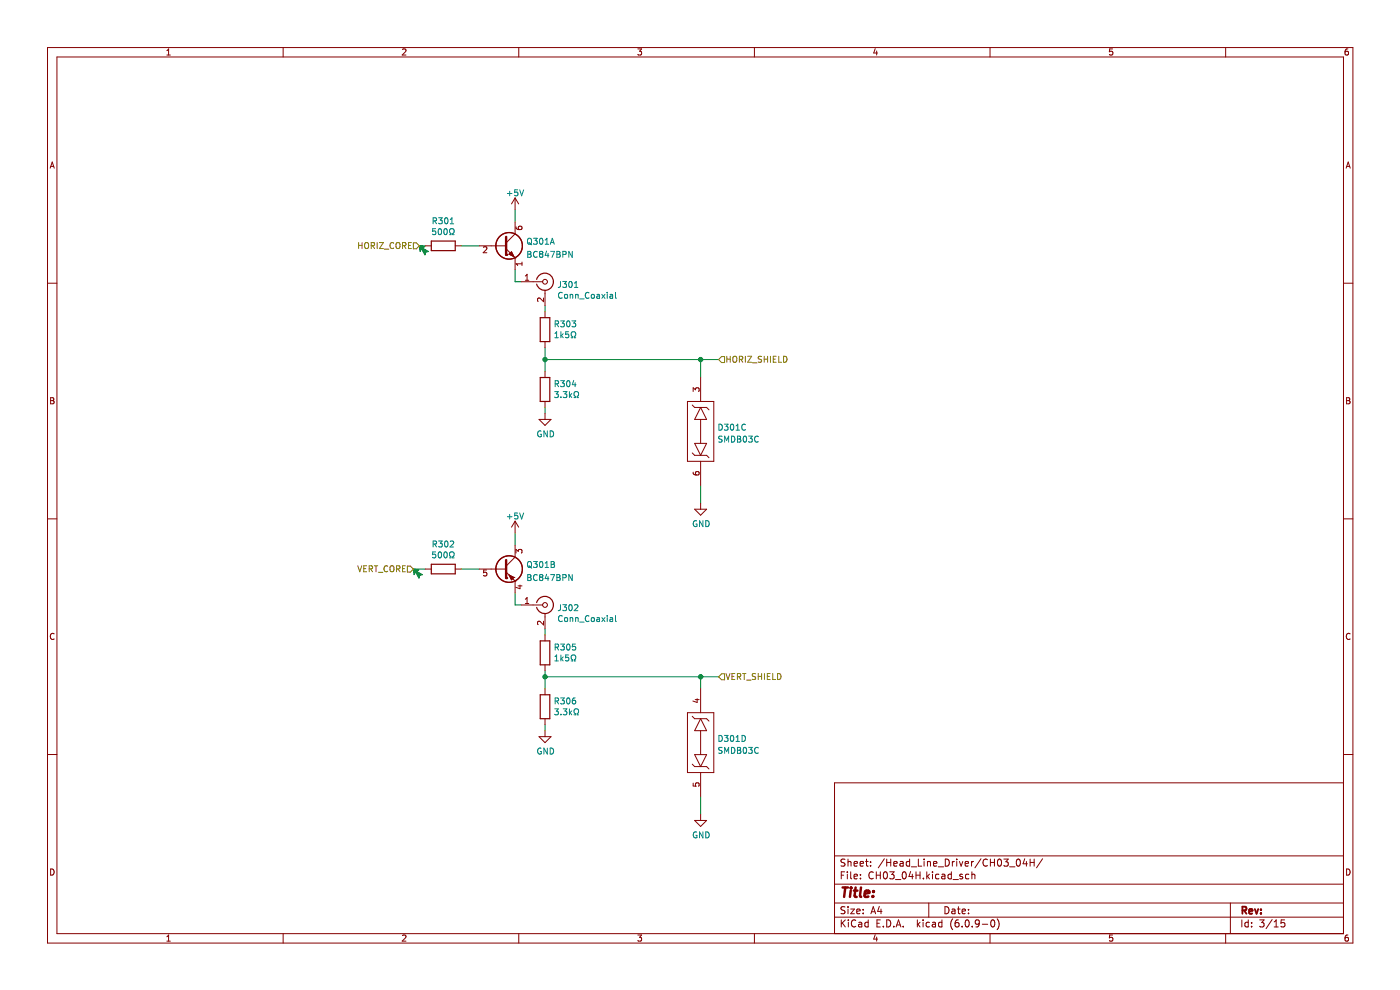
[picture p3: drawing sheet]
<svg xmlns="http://www.w3.org/2000/svg" width="297mm" height="210mm" viewBox="0 0 297 210" stroke-linecap="round" stroke-linejoin="round" font-family="sans-serif">
<path d="M.1 .1h296.9v209.9h-296.9z" fill-rule="evenodd" fill="#fff" stroke="#fff" stroke-width=".21"/>
<g fill="none" stroke="#840000" stroke-width=".21">
<path d="M10.1 10.1h276.9v189.9h-276.9zM12.1 12.1h272.9v185.9h-272.9zM35.4 11.7h.7M35.4 10.7l.4-.3v1.3M60.1 10.1v2M85.4 10.5l.5-.1 .2 .3-.8 1h.8M110.1 10.1v2M135.3 10.4h.8l-.4 .5 .4 .1v.6l-.2 .1-.6-.1M160 10.1v2M185.7 10.3l-.3 .9h.8M186 10.8v.9M210 10.1v2"/>
<path d="M236 10.4h-.6l-.1 .6 .7-.1v.7l-.2 .1-.5-.1M260 10.1v2M286 10.4h-.4l-.2 .3-.1 .7 .3 .3 .4-.1v-.7h-.4l-.3 .2M10.6 35.7l.5-1.3 .4 1.3M10.8 35.3h.6M285.6 35.7l.4-1.3 .4 1.3M285.7 35.3h.6M104.2 52.1h3.2M107.4 52.8l1.9 1.9M109.3 54.7h.1M109.3 49.6l-1.9 1.9M110.5 59.8h4.6"/>
<path d="M111.4 58.5l.4-.3v1.3M111.4 59.5h.8M10.1 60.1h2M115.3 63.2v.8l-.9-.8-.4 .3 .2 .4M115.6 61.5v3.3M115.6 66.1v1.3M115.6 72.5v1.2M115.6 78.8v1.3M285 60.1h2M10.7 84.4h.5l.2 .2-.2 .4 .2 .1 .1 .3-.3 .3h-.5zM10.7 85h.5M114.4 89h2.5l-1.3 1.2z"/>
<path d="M115.6 85.2v1.2M115.6 87.7v1.3M145.8 85.2h5.6v12.7h-5.6zM146.9 96.1l.5 .5h2.5l.5 .5M146.9 85.9l.5 .5h2.5l.5 .5M147 83v-.7l.5 .4 .2-.4h.5l.1 .2-.1 .5M147.4 94h2.5l-1.3 2.6zM148.6 80.1v5.1M148.6 89v5M148.6 97.9v5M148.6 86.4l1.3 2.6h-2.5zM285.7 84.4h.4l.3 .2-.3 .4 .3 .1v.3l-.2 .3h-.5z"/>
<path d="M285.7 85h.4M10.1 110.1h2M147 100.2l.1 .3 .3 .2 .7 .1 .2-.3-.1-.4-.6 .1-.1 .3 .3 .3M147.4 108h2.5l-1.3 1.3zM148.6 106.7v1.3M285 110.1h2M11.5 134.5a.58 .58 0 0 0-.8 .5 .58 .58 0 0 0 .8 .5M110.5 128.3h4.6M111.4 128h.8M111.4 127.1l.4-.4v1.3M115.3 131.8v.8l-.9-.8-.4 .2 .2 .5M115.6 130.1v3.3"/>
<path d="M115.6 134.7v1.2M286.4 134.5a.58 .58 0 0 0-.8 .5 .58 .58 0 0 0 .8 .5M114.4 156.3h2.5l-1.3 1.2zM115.6 141v1.3M115.6 146.1v1.3M115.6 152.5v1.2M115.6 155v1.3M145.8 151.2h5.6v12.7h-5.6zM146.9 151.9l.5 .6h2.5l.5 .5M147.5 148.4h.8M147.9 148.2v.8l-.9-.3M148.6 146.1v5.1"/>
<path d="M148.6 155v5.1M148.6 152.5l1.3 2.5h-2.5zM10.1 160.1h2M146.9 162.1l.5 .5h2.5l.5 .5M147 166.1v.6l.7 .1-.1-.6 .6-.1 .1 .2-.1 .5M147.4 160.1h2.5l-1.3 2.5zM147.4 174h2.5l-1.3 1.3zM148.6 163.9v5.1M148.6 172.8v1.2M285 166.1h-108v31.9M285 160.1h2M10.7 184.3a.66 .66 0 0 1 .8 .7 .66 .66 0 0 1-.8 .6z"/>
<path d="M35.4 198.7l.4-.4v1.3M35.4 199.6h.7M60.1 198v2M85.4 198.5l.5-.2 .2 .4-.8 .9h.8M110.1 198v2M135.3 198.3h.8l-.4 .5 .4 .2v.5l-.2 .1-.6-.1M160 198v2M177 194.5h108M177 191.5h108M177 187.6h108M177 181.6h108M178.5 185.6h.5"/>
<path d="M178.5 195.1v1.5M178.7 195.8l.6 .8M179.2 184.9h-.7v1.5M179.3 192.4l-.6-.1-.2 .2v.4l.6 .3 .2 .3-.3 .3h-.6M179.3 182.3l-.6-.1-.2 .2v.4l.6 .3 .2 .3-.3 .3h-.6M179.3 195.1l-.8 .9M179.8 184.9v.2M179.8 185.4v1M179.9 182.2v1.5M179.9 192.3v.2M179.9 192.8v1M179.9 182.9l.2-.2 .4 .1v.9"/>
<path d="M180 195.1v.2M180 195.6v1M180.5 192.8h.8l-.8 1h.8M180.5 184.9v1.3l.2 .2M181.2 185.9l.7-.1-.1-.3-.4-.1-.2 .2 .1 .8h.5M181.2 183.2l.7-.1-.1-.3-.4-.1-.2 .2 .1 .8h.5M181.5 195.3a.71 .71 0 0 0-.9 .5 .71 .71 0 0 0 .7 .8l.2-.1M181.8 193.3l.7-.1-.1-.3-.4-.1-.2 .2v.8h.6M182.2 195.7h.6v.9M182.5 183.2l.7-.1-.1-.3-.4-.1-.2 .2v.8h.6M182.5 186.3v.1M182.5 185.5v.1"/>
<path d="M182.8 196l-.5 .1-.2 .2 .2 .3h.5M183.1 193.7v.1M183.1 192.9v.1M183.6 182.7h.6M183.8 182.2v1.3l.4 .2M184.2 195.7l-.4-.1-.3 .3 .1 .7h.6M184.2 195.1v1.5M184.7 183.6v.1M184.7 182.8v.1M184.8 193.8l.5-1.5 .5 1.5M184.9 193.4h.7M185.3 185.1a.71 .71 0 0 0-1 .5 .71 .71 0 0 0 .7 .8l.3-.1"/>
<path d="M185.7 198.3l-.3 .9h.8M185.9 185.6h.9M185.9 184.9v1.5M186 198.8v.8M186 195.8h.5M186.5 192.3l-.3 1h.9M186.8 195.1h-.8v1.5h.8M186.8 184.9v1.5M186.9 192.8v1M187.4 196.5v.1M187.5 185.1l.3-.2a.8 .8 0 0 1 .5 .8 .8 .8 0 0 1-.5 .7l-.4-.5zM187.6 182.2l-1.3 1.9"/>
<path d="M188.1 195.1a.76 .76 0 0 1 .9 .8 .76 .76 0 0 1-.9 .7zM188.1 182.2v1.5M188.1 182.9h.9M188.8 184.9h.9l-.5 .6 .4 .1v.7l-.2 .1-.6-.1M189 182.2v1.5M189.6 196.5v.1M189.6 183.2l.7-.1v-.3l-.5-.1-.2 .2 .1 .8h.6M190 186.6h1.1M190.1 196.6l.5-1.5 .5 1.5M190.3 196.2h.7M191 182.8h.5l.1 .9M191.5 185.1l.3-.2a.8 .8 0 0 1 .5 .8 .8 .8 0 0 1-.5 .7l-.4-.5z"/>
<path d="M191.6 196.5v.1M191.6 183.1l-.5 .1-.2 .2 .2 .3h.5M193 182.8l-.5-.1-.2 .3 .1 .7h.6M193 182.2v1.5M193.2 184.9l-.4 1h1M193.3 183.9h1.2M193.5 185.4v1M194.3 185.6h.9M194.3 184.9v1.5M194.6 195.1v1.5M194.8 196.1l.4 .5M194.8 182.2v1.5h.7"/>
<path d="M195.2 195.6l-.6 .6M195.2 184.9v1.5M195.8 195.1v.2M195.8 195.6v1M195.9 186.3v.1M196 182.2v.2M196 182.7v1M196.6 184.9v1.5M196.8 185.9l.4 .5M196.8 182.9l.2-.2 .3 .1 .1 .9M196.8 182.7v1M197 191.5v3"/>
<path d="M197.2 195.7l-.4-.1-.3 .3 .1 .7h.6M197.2 185.4l-.6 .6M197.8 195.7h.6l.1 .9M197.8 184.9v.2M197.8 185.4v1M198 183.2l.8-.1-.1-.3-.4-.1-.3 .2 .1 .8h.6M198.5 196l-.5 .1-.2 .2 .2 .3h.5M199 183.9h1.2M199.2 185.5l-.4-.1-.3 .3 .1 .7h.6M199.8 185.5h.6l.1 .9M199.8 195.7l-.4-.1-.3 .3 .2 .7h.5M199.8 195.1v1.5"/>
<path d="M200.5 192.3a.76 .76 0 0 1 .8 .8 .76 .76 0 0 1-.8 .7zM200.5 185.8l-.5 .1-.2 .2 .2 .3h.5M200.5 182.2a.76 .76 0 0 1 .9 .8 .76 .76 0 0 1-.9 .7zM201.8 185.5l-.4-.1-.3 .3 .2 .7h.5M201.8 184.9v1.5M202 192.9h.5l.1 .9M202 182.7v1M202.1 194.9a1.72 1.72 0 0 0 0 2.3M202.2 186.6h1.1M202.5 182.7l-.5 .3M202.6 193.2l-.5 .1-.2 .2 .2 .3h.5M203 182.2v.2"/>
<path d="M203 182.7v1M203.1 192.8h.6M203.3 192.3v1.3l.4 .2M203.3 195.1l-.4 .1a1.01 1.01 0 0 0 0 1.4l.5-.1 .1-.5-.3-.3-.4 .1-.2 .2M203.5 182.7l.4 1 .4-1M204.1 193.3l.7-.1-.1-.3-.4-.1-.2 .2 .1 .8h.5M204.1 196.5v.1M204.2 185.5l-.4-.1-.2 .2 .1 .3 .5 .1v.4h-.6M204.7 183.2l.8-.1-.1-.3-.4-.1-.3 .2 .1 .8h.6M204.9 195.3l.2-.2a.8 .8 0 0 1 .5 .8 .8 .8 0 0 1-.5 .7l-.4-.5zM205.5 193.7v.1M205.5 192.9v.1"/>
<path d="M205.5 185.5l-.4-.1-.3 .3 .2 .7h.5M206.1 182.7v1M206.2 185.6l.2-.2 .3 .1 .1 .9M206.2 184.9v1.5M206.2 196.5v.1M206.5 182.7l-.4 .3M207.7 195.8l-.2 .3-.5-.1-.1-.2v-.4l.3-.3h.3l.2 .3a1 1 0 0 1-.4 1.2h-.3M208.1 182.2l-1.3 1.9M208.4 196.1h1.1M209.5 182.4a.71 .71 0 0 0-1 .5 .71 .71 0 0 0 .7 .8l.3-.1M210 198v2M210.1 182.9h.9"/>
<path d="M210.1 182.2v1.5M210.3 195.3l.2-.2a.8 .8 0 0 1 .6 .8 .8 .8 0 0 1-.6 .7l-.3-.5zM211 182.2v1.5M211.5 194.9a1.72 1.72 0 0 1 0 2.3M211.7 182.4l.3-.2a.8 .8 0 0 1 .5 .8 .8 .8 0 0 1-.5 .7l-.4-.5zM213 182.2h.9l-.5 .6 .4 .1v.7l-.2 .1-.6-.1M214.2 183.9h1.1M215.7 182.4l.3-.2a.8 .8 0 0 1 .5 .8 .8 .8 0 0 1-.5 .7l-.4-.5zM217.4 182.2l-.4 1h1M217.7 182.7v1M218.5 182.9h.9M218.5 182.2v1.5"/>
<path d="M219.4 182.2v1.5M221.2 182.2l-1.3 1.9M236 198.3h-.6l-.1 .7 .7-.1v.6l-.2 .1-.5-.1M260 198v2M261 191.5v6.5M263.4 195.1v1.5M264.8 195.7l-.4-.1-.3 .3 .1 .7h.6M264.8 195.1v1.5M265.5 196.5v.1M265.5 195.7v.1M267.2 195.1h1l-.5 .6 .4 .1v.7l-.2 .1-.7-.1M269.9 195.1l-1.3 1.9"/>
<path d="M270.3 196.6h.9M270.3 195.6l.4-.5v1.5M272.5 195.1h-.7l-.1 .7 .2-.1 .5 .1 .2 .2-.1 .5-.2 .1-.6-.1M285.7 184.3a.66 .66 0 0 1 .7 .7 .66 .66 0 0 1-.7 .6zM286 198.3l-.4 .1-.2 .2-.1 .8 .3 .2 .4-.1v-.6l-.4-.1-.3 .3"/>
<circle cx="115.6" cy="59.8" r=".51"/>
<circle cx="115.6" cy="128.3" r=".51"/>
</g>
<path d="M263.6 193.1l.7-.1 .1-.2v-.3l-.8-.2v1.5M263.9 193.1l.5 .7M265 193.3l.7-.1-.1-.3-.4-.1-.2 .2 .1 .8h.5M266.2 192.8l.4 1 .3-1M267.5 193.7v.1M267.5 192.9v.1" fill="none" stroke="#840000" stroke-width=".39"/>
<path d="M178.7 188.3h1.2M179.3 188.3l-.2 2M180.5 188.9l-.2 1.4M180.6 188.3l-.1 .1M181.1 188.9h.8M181.5 188.3l-.2 1.7 .1 .2 .3 .1M182.7 188.3l-.3 1.7 .3 .3M183.4 189.6l1-.2v-.4l-.6-.1-.3 .3v1h.7M185.2 190.1v.2M185.3 189v.2" fill="none" stroke="#840000" stroke-width=".52"/>
<g fill="#008400" stroke="#008400" stroke-width=".21">
<path d="M89 52.1l1.2 .2-.6 .3 1.3 .7-.6 .2-.1 .6-.8-1.4-.3 .6z" fill-rule="evenodd"/>
<path d="M87.7 120.7l1.2 .2-.6 .3 1.3 .7-.6 .2-.1 .6-.8-1.4-.3 .6z" fill-rule="evenodd"/>
</g>
<g fill="none" stroke="#008400" stroke-width=".21">
<path d="M89 52.1h1.2M97.8 52.1h3.9M109.3 44.5v2.6M109.3 57.2v2.6h1.2M115.6 64.8v1.3M115.6 73.7v5.1M115.6 76.3h36.8M148.6 76.3v3.8M115.6 86.4v1.3M109.3 113.1v2.5M148.6 102.9v3.8M87.7 120.7h2.5"/>
<path d="M97.8 120.7h3.9M109.3 125.8v2.5h1.2M115.6 133.4v1.3M115.6 142.3v3.8M115.6 153.7v1.3M115.6 143.6h36.8M148.6 143.6v2.5M148.6 169v3.8"/>
</g>
<g fill="none" stroke="#848400" stroke-width=".21">
<path d="M76.1 51.5v1.2M76.1 52.1h.7M76.8 51.5v1.2M77.4 51.6l.3-.1a.43 .43 0 0 1 .5 .4v.4a.42 .42 0 0 1-.4 .4 .42 .42 0 0 1-.4-.4zM78.7 52.1h.6l.1-.5-.7-.1v1.2M79 52.1l.5 .6M80 51.5v1.2M80.5 51.5h.8l-.8 1.2h.8M81.5 52.8h1M83.5 51.6a.56 .56 0 0 0-.8 .5 .56 .56 0 0 0 .8 .5M84.1 51.6l.2-.1a.43 .43 0 0 1 .5 .4v.4a.42 .42 0 0 1-.4 .4 .42 .42 0 0 1-.4-.4zM85.4 52.1h.6l.1-.5-.7-.1v1.2"/>
<path d="M85.7 52.1l.4 .6M86.7 52.1h.4M87.3 51.5h-.6v1.2h.6M87.7 51.5h.6l.7 .6-.7 .7h-.6zM152.4 76.3l.7-.7h.6v1.3h-.6zM154.2 75.6v1.2M154.2 76.2h.7M154.9 75.6v1.2M155.5 75.8l.3-.2a.43 .43 0 0 1 .5 .4v.4a.42 .42 0 0 1-.4 .5 .42 .42 0 0 1-.4-.5zM156.9 76.2h.6v-.5l-.6-.1v1.2M157.2 76.2l.4 .6M158.1 75.6v1.2"/>
<path d="M158.6 75.6h.9l-.9 1.2h.9M159.6 77h1M161.6 75.6h-.5l-.3 .2 .2 .3 .5 .3v.3l-.7 .1M162.1 76.2h.7M162.1 75.6v1.2M162.8 75.6v1.2M163.4 75.6v1.2M164.1 76.2h.4M164.7 75.6h-.6v1.2h.6M165.2 75.6v1.2h.6M166.2 75.6a.64 .64 0 0 1 .8 .6 .64 .64 0 0 1-.8 .6zM75.9 120l.4 1.3 .4-1.3"/>
<path d="M77.2 120.6h.4M77.8 120h-.6v1.3h.6M78.3 120.7l.6-.1 .1-.5-.7-.1v1.3M78.6 120.7l.4 .6M79.4 120h.7M79.8 120v1.3M80.3 121.4h.9M82.2 120.1a.56 .56 0 0 0-.7 .5 .56 .56 0 0 0 .7 .6M82.8 120.2l.2-.2a.43 .43 0 0 1 .6 .4v.5a.42 .42 0 0 1-.4 .4 .42 .42 0 0 1-.5-.4zM84.1 120.7l.6-.1 .1-.5-.7-.1v1.3M84.4 120.7l.4 .6M85.4 120.6h.4"/>
<path d="M86 120h-.6v1.3h.6M86.4 120.1h.7l.6 .6-.6 .6h-.7zM153.1 142.9h.6v1.3h-.6l-.7-.6zM154 142.9l.4 1.2 .5-1.2M155.3 143.5h.4M155.9 142.9h-.6v1.2h.6M156.4 143.5h.6l.1-.5-.7-.1v1.2M156.7 143.5l.5 .6M157.5 142.9h.7M157.9 142.9v1.2M158.4 144.3h.9M160.3 142.9h-.5l-.2 .2 .1 .3 .5 .3v.3l-.6 .1"/>
<path d="M160.8 143.5h.8M160.8 142.9v1.2M161.6 142.9v1.2M162.2 142.9v1.2M162.8 143.5h.4M163.4 142.9h-.6v1.2h.6M163.9 142.9v1.2h.6M165 142.9a.64 .64 0 0 1 .7 .6 .64 .64 0 0 1-.7 .6z"/>
</g>
<g fill="none" stroke="#840000" stroke-width=".25">
<path d="M113.8 59.3a1.81 1.81 0 0 1 2.8-1 1.81 1.81 0 0 1 0 2.9 1.81 1.81 0 0 1-2.8-.9M114.6 67.4h2v5.1h-2zM114.6 80.1h2v5.1h-2zM113.8 127.8a1.81 1.81 0 0 1 2.8-.9 1.81 1.81 0 0 1 0 2.9 1.81 1.81 0 0 1-2.8-1M114.6 135.9h2v5.1h-2zM114.6 147.4h2v5.1h-2z"/>
<circle cx="108" cy="52.1" r="2.82"/>
</g>
<g fill="none" stroke="#008484" stroke-width=".21">
<path d="M118.9 59.7l-.1 1.1-.4 .2M119.4 59.7h.8l-.4 .5 .3 .1v.6l-.2 .1-.5-.1M120.8 59.8l.2-.1a.68 .68 0 0 1 .4 .6 .68 .68 0 0 1-.4 .7l-.3-.5zM117.7 70.7l.4-.3v1.2M117.7 71.6h.7M117.8 68.7h.6v-.5l-.6-.1v1.2M118.1 68.7l.4 .6M118.9 68.1h.8l-.4 .4 .4 .2v.5l-.2 .1-.6-.1M119 70.4v1.2M119.1 71.2l.4 .4M119.3 62.1a.56 .56 0 0 0-.8 .6 .56 .56 0 0 0 .8 .5M119.5 70.8l-.5 .5"/>
<path d="M119.8 62.6l.2-.2 .4 .2-.1 .6h-.5zM120.3 68.2l.2-.1a.68 .68 0 0 1 .4 .6 .68 .68 0 0 1-.4 .6l-.3-.5zM120.6 70.4h-.6v.6l.6-.1v.6l-.2 .1-.4-.1M121 62.4v.9M121 62.6l.4-.1 .1 .8M121.2 71.6h.3v-.2a.54 .54 0 0 1-.3-.7 .54 .54 0 0 1 .8-.3l.1 .6-.3 .4v.2h.3M121.3 68.1h.8l-.4 .4 .4 .2v.5l-.2 .1-.6-.1M121.9 61h.7M121.9 60.1l.3-.4v1.3M122.1 62.4v.9M122.1 62.6l.5-.1 .1 .8M123 63.4h.9"/>
<path d="M125 62.1a.56 .56 0 0 0-.8 .6 .56 .56 0 0 0 .8 .5M125.6 62.5l.3-.1 .2 .3v.3l-.2 .3-.5-.3zM126.6 62.5h.5l.1 .8M127.2 62.7l-.6 .3 .2 .3 .4-.1M127.7 62.4l.6 .9M128.3 62.4l-.6 .9M128.8 62v.1M128.8 62.4v.9M129.4 62.5h.5l.1 .8M130 62.7l-.6 .3 .1 .3 .5-.1M130.6 62v1.1l.2 .2M114.8 91.5a.58 .58 0 0 0-.8 .5 .58 .58 0 0 0 .8 .5v-.4h-.2"/>
<path d="M116.1 91.4v1.3l-.7-1.3v1.3M116.7 91.4a.64 .64 0 0 1 .7 .6 .64 .64 0 0 1-.7 .7zM117.7 83.1h.7l-.4 .5 .4 .1v.5l-.2 .1-.5-.1M117.8 81.4h.6v-.5l-.6-.1v1.2M118.1 81.4l.4 .6M118.9 80.8h.8l-.4 .4 .4 .2v.5l-.2 .1-.6-.1M119 84.2v.1M119.5 83.1h.8l-.5 .5 .4 .1v.5l-.2 .1-.5-.1M120.3 80.9l.2-.1a.68 .68 0 0 1 .4 .6 .68 .68 0 0 1-.4 .6l-.3-.5zM120.8 83.1v1.2M120.9 83.9l.4 .4M121.3 83.5l-.5 .5"/>
<path d="M121.7 80.7l-.3 .9h.8M121.8 84.3h.3v-.2a.54 .54 0 0 1-.3-.7 .54 .54 0 0 1 .8-.3l.1 .6-.3 .4v.2h.3M122 81.2v.8M152.5 90a.64 .64 0 0 1 .8 .6 .64 .64 0 0 1-.8 .6zM153.2 92.6h-.7v.4l.6 .2 .1 .3-.3 .3-.4-.1M153.7 90h.8l-.5 .5 .4 .1v.5l-.2 .1-.5-.1M153.7 93.8v-1.3l.5 .9 .4-.9v1.3M155.1 90.1l.1-.1a.68 .68 0 0 1 .5 .6 .68 .68 0 0 1-.5 .6l-.3-.4zM155.2 92.5a.64 .64 0 0 1 .7 .6 .64 .64 0 0 1-.7 .7zM156.1 90.3l.4-.3v1.2M156.1 91.2h.8M156.4 92.5h.5l.2 .3-.2 .3 .2 .1 .1 .3-.3 .3h-.5z"/>
<path d="M156.4 93.1h.5M157.8 92.6l.2-.1a.68 .68 0 0 1 .4 .6 .68 .68 0 0 1-.4 .7l-.3-.5zM158.1 90.1a.56 .56 0 0 0-.8 .5 .56 .56 0 0 0 .8 .5M158.8 92.5h.8l-.4 .5 .3 .1v.6l-.1 .1-.6-.1M160.9 92.6a.56 .56 0 0 0-.8 .5 .56 .56 0 0 0 .8 .6M147.8 110.5a.58 .58 0 0 0-.7 .6 .58 .58 0 0 0 .8 .5v-.4h-.3M149.1 110.4v1.3l-.7-1.3v1.3M149.7 110.4a.64 .64 0 0 1 .8 .7 .64 .64 0 0 1-.8 .6zM117.7 139.3l.4-.4v1.3M117.8 137.3l.6-.1v-.5l-.6-.1v1.3M118.1 137.3l.4 .6M118.9 128.3l-.1 1.1-.4 .1"/>
<path d="M118.9 136.6h.8l-.4 .5 .4 .1v.6l-.2 .1-.6-.1M119 138.9v1.3M119.1 139.7l.4 .5M119.3 130.7a.56 .56 0 0 0-.8 .5 .56 .56 0 0 0 .8 .5M119.4 128.3h.8l-.4 .5 .3 .1v.5l-.2 .1-.5-.1M119.5 139.4l-.5 .4M119.8 131.1l.2-.1 .4 .1-.1 .7-.5-.1zM120.3 136.7l.2-.1a.68 .68 0 0 1 .4 .7 .68 .68 0 0 1-.4 .6l-.3-.5zM120.6 138.9h-.6v.6h.6v.6l-.2 .1-.4-.1M120.8 128.4l.2-.1a.68 .68 0 0 1 .4 .6 .68 .68 0 0 1-.4 .6l-.3-.4zM121 131.1h.4l.1 .7M121 131v.8"/>
<path d="M121.9 128.4l.5-.1 .2 .3-.8 .9h.8M122.1 136.6h-.6l-.1 .6h.6l.1 .6-.2 .1-.5-.1M122.1 131.1h.5l.1 .7M122.1 131v.8M123 132h.9M125 130.7a.56 .56 0 0 0-.8 .5 .56 .56 0 0 0 .8 .5M125.5 131.1l.2-.1 .3 .1v.7l-.5-.1zM126.6 131.1h.5l.1 .7M127.2 131.3l-.6 .2 .2 .3h.4M127.7 131l.6 .8M128.3 131l-.6 .8M128.8 130.6v.1"/>
<path d="M128.8 131v.8M129.4 131.1h.5l.1 .7M130 131.3l-.6 .2 .1 .3h.5M130.6 130.6v1.1l.2 .1M114.8 158.7a.58 .58 0 0 0-.8 .6 .58 .58 0 0 0 .8 .5v-.4h-.2M116.1 158.7v1.3l-.7-1.3v1.3M116.7 158.7a.64 .64 0 0 1 .7 .6 .64 .64 0 0 1-.7 .7zM117.7 150.4h.7l-.4 .4 .4 .2v.5l-.2 .1-.5-.1M117.7 140.2h.7M117.8 148.7h.6v-.5l-.6-.2v1.3M118.1 148.7l.4 .6M118.9 148h.8l-.4 .5 .4 .2v.5l-.2 .1-.6-.1"/>
<path d="M119 151.5v.1M119.5 150.4h.8l-.5 .4 .4 .2v.5l-.2 .1-.5-.1M120.3 148.2l.2-.2a.68 .68 0 0 1 .4 .7 .68 .68 0 0 1-.4 .6l-.3-.5zM120.8 150.4v1.2M120.9 151.1l.4 .5M121.2 140.2h.3v-.2a.54 .54 0 0 1-.3-.8 .54 .54 0 0 1 .8-.2l.1 .6-.3 .4v.2h.3M121.3 150.8l-.5 .5M121.8 151.6h.3v-.2a.54 .54 0 0 1-.3-.8 .54 .54 0 0 1 .8-.2l.1 .6-.3 .4v.2h.3M122 148l-.3 .1-.2 .3-.1 .7 .3 .2 .4-.1-.1-.6-.3-.1-.3 .3M152.5 156a.64 .64 0 0 1 .8 .6 .64 .64 0 0 1-.8 .7zM153.2 158.6l-.7 .1v.3l.6 .3 .1 .3-.3 .2-.4-.1M153.7 156h.8l-.5 .5 .4 .1v.5l-.2 .2-.5-.2"/>
<path d="M153.7 159.8v-1.3l.5 .9 .4-.9v1.3M155.1 156.1l.1-.1a.68 .68 0 0 1 .5 .6 .68 .68 0 0 1-.5 .7l-.3-.5zM155.2 158.5a.64 .64 0 0 1 .7 .7 .64 .64 0 0 1-.7 .6zM156.1 157.3h.8M156.1 156.4l.4-.4v1.3M156.4 158.5h.5l.2 .3-.2 .3 .2 .2 .1 .3-.3 .2h-.5zM156.4 159.1h.5M157.4 156a.64 .64 0 0 1 .7 .6 .64 .64 0 0 1-.7 .7zM157.8 158.7l.2-.2a.68 .68 0 0 1 .4 .7 .68 .68 0 0 1-.4 .6l-.3-.5zM158.8 158.5h.8l-.4 .5 .3 .1v.6l-.1 .1-.6-.1M160.9 158.7a.56 .56 0 0 0-.8 .5 .56 .56 0 0 0 .8 .5M147.8 176.5a.58 .58 0 0 0-.7 .6 .58 .58 0 0 0 .8 .5v-.4h-.3"/>
<path d="M149.1 176.5v1.2l-.7-1.2v1.2M149.7 176.5a.64 .64 0 0 1 .8 .6 .64 .64 0 0 1-.8 .6z"/>
</g>
<path d="M107.4 50.2v3.9" fill="none" stroke="#840000" stroke-width=".51"/>
<circle cx="107.4" cy="54.1" r=".25" fill="#840000"/>
<path d="M108 53.9l.5-.5 .5 1z" fill-rule="evenodd" fill="#840000" stroke="#840000" stroke-width=".21"/>
<g fill="none" stroke="#840000" stroke-width=".21">
<path d="M90.2 52.1h1.3M96.6 52.1h1.2M101.7 52.1h2.5M102.6 52.5l.4-.2 .3 .4-.8 .9h.8M108 53.9h.1M108.5 53.4l.5 1-1-.5zM109.3 42v2.5M109.3 47.1v2.5M109.3 54.7v2.5M109.3 42l-.8 1.3M109.3 42l.7 1.3M109.5 48.1v.4l.3 .1 .7 .1 .2-.2-.1-.5-.6 .1v.4l.2 .2"/>
<path d="M110.7 55.6v.7M110.7 56h-1.2l.3 .3M109.3 110.6v2.5M109.3 110.6l-.8 1.2M109.3 110.6l.7 1.2M109.3 118.2l-1.9 1.9M104.2 120.7h3.2M107.4 121.3l1.9 1.9M109.3 123.2h.1"/>
</g>
<g fill="none" stroke="#008484" stroke-width=".21">
<path d="M91.9 46.9l.6-.1 .1-.5-.7-.1v1.3M92.2 46.9l.4 .6M92.4 48.5h-.6l-.1 .6h.6l.1 .6-.2 .1-.5-.1M93 46.2h.8l-.4 .5 .4 .1v.5l-.2 .2-.6-.2M93.1 48.6l.2-.1a.68 .68 0 0 1 .4 .6 .68 .68 0 0 1-.4 .7l-.4-.5zM94.3 48.6l.2-.1a.68 .68 0 0 1 .4 .6 .68 .68 0 0 1-.4 .7 .84 .84 0 0 1-.2-1.2zM94.4 46.3l.2-.1a.68 .68 0 0 1 .5 .6 .68 .68 0 0 1-.5 .7l-.3-.5zM95.4 49.8h.3v-.3a.54 .54 0 0 1-.3-.7 .54 .54 0 0 1 .8-.2l.1 .6-.3 .3v.3h.3M95.5 47.5h.7M95.5 46.6l.4-.4v1.3M107.6 41h1M108.1 40.6v.9"/>
<path d="M109.8 40.3h-.6v.6l.6-.1v.6l-.2 .1-.4-.1M110.2 40.3l.5 1.2 .4-1.2M112 50.7l.2-.2a.43 .43 0 0 1 .6 .5v.4a.42 .42 0 0 1-.5 .4 .42 .42 0 0 1-.4-.4zM112 53.3h.4l.2 .3-.2 .3 .2 .1 .1 .3-.3 .3h-.4zM112 53.9h.4M112.1 51.5l.7 .4M113.2 50.5h.8l-.5 .5 .4 .1v.6l-.2 .1-.5-.1M114 53.4a.56 .56 0 0 0-.8 .6 .56 .56 0 0 0 .8 .5M114.6 50.7l.1-.2a.68 .68 0 0 1 .5 .7 .68 .68 0 0 1-.5 .6l-.3-.5zM114.7 53.9l-.3-.3 .3-.3 .3 .1 .2 .2-.3 .3M114.7 53.9l-.3 .2v.2l.3 .3 .3-.1 .2-.2-.1-.3-.2-.1M114.7 53.9h.2"/>
<path d="M115.7 51.8h.7M115.7 50.9l.3-.4v1.3M116 53.3l-.3 .9h.7M116.3 53.7v.9M116.7 51.8l.5-1.3 .4 1.3M116.8 53.3h.8l-.5 1.3M116.9 51.5h.6M118.1 53.3h.5l.2 .3-.2 .3 .2 .1 .1 .3-.3 .3h-.5zM118.1 53.9h.5M119.4 54l.6-.1 .1-.5-.7-.1v1.3M121.4 53.3v1.3l-.7-1.3v1.3M107.6 109.6h1"/>
<path d="M108.1 109.1v1M109.8 108.8h-.6v.6h.6v.6l-.2 .1-.4-.1M110.2 108.8l.5 1.3 .4-1.3"/>
</g>
<g fill="none" stroke="#840000" stroke-width=".25">
<path d="M91.5 51.1h5.1v2.1h-5.1z"/>
<circle cx="108" cy="120.7" r="2.82"/>
</g>
<path d="M107.4 118.8v3.8" fill="none" stroke="#840000" stroke-width=".51"/>
<circle cx="107.4" cy="122.6" r=".25" fill="#840000"/>
<path d="M108 122l1 .5-.5 .5z" fill-rule="evenodd" fill="#840000" stroke="#840000" stroke-width=".21"/>
<path d="M109.3 115.6v2.6M109.5 117.3v-.8l.5 .5 .1-.4h.5l.1 .2-.1 .5M90.2 120.7h1.3M96.6 120.7h1.2M101.7 120.7h2.5M103.2 120.9h-.6v.6l.6-.1v.7l-.2 .1-.4-.1M108 122l1 .5-.5 .5zM109 122.5h.1M109.3 123.2v2.6M109.9 124.3h.8M110.3 124.1v.8l-.9-.3" fill="none" stroke="#840000" stroke-width=".21"/>
<g fill="none" stroke="#008484" stroke-width=".21">
<path d="M91.9 115.4h.6l.1-.5-.7-.1v1.2M92.2 115.4l.4 .6M92.4 117.1h-.6l-.1 .6 .6-.1 .1 .6-.2 .1-.5-.1M93 114.8h.8l-.4 .4 .4 .2v.5l-.2 .1-.6-.1M93.1 117.2l.2-.1a.68 .68 0 0 1 .4 .6 .68 .68 0 0 1-.4 .6l-.4-.4zM94.3 117.1h.2a.68 .68 0 0 1 .4 .6 .68 .68 0 0 1-.4 .6 .84 .84 0 0 1-.2-1.2zM94.4 114.9l.2-.1a.68 .68 0 0 1 .5 .6 .68 .68 0 0 1-.5 .6l-.3-.5zM95.4 118.3h.3v-.2a.54 .54 0 0 1-.3-.7 .54 .54 0 0 1 .8-.3l.1 .6-.3 .4v.2h.3M95.5 114.9l.5-.1 .2 .3-.7 .9h.7M112 119.3l.2-.2a.43 .43 0 0 1 .6 .4v.5a.42 .42 0 0 1-.5 .4 .42 .42 0 0 1-.4-.4zM113.2 119.1h.8l-.5 .5 .4 .1v.6l-.2 .1-.5-.1M114.6 119.2l.1-.1a.68 .68 0 0 1 .5 .6 .68 .68 0 0 1-.5 .7l-.3-.5z"/>
<path d="M115.7 119.5l.3-.4v1.3M116.9 119.1h.4l.3 .2-.3 .4 .3 .1v.3l-.2 .3h-.5zM116.9 119.7h.4M112 121.9h.4l.2 .2-.2 .4 .2 .1 .1 .3-.3 .3h-.4zM112 122.5h.4M112.1 120.1l.7 .4M114 122a.56 .56 0 0 0-.8 .5 .56 .56 0 0 0 .8 .5M114.7 122.4l-.3-.2 .3-.3h.3l.2 .2-.3 .3M114.7 122.4l-.3 .3v.2l.3 .3 .3-.1 .2-.2-.1-.4-.2-.1M114.7 122.4h.2M115.7 120.4h.7M116 121.8l-.3 .9h.7"/>
<path d="M116.3 122.3v.9M116.8 121.9h.8l-.5 1.3M118.1 121.9h.5l.2 .2-.2 .4 .2 .1 .1 .3-.3 .3h-.5zM118.1 122.5h.5M119.4 122.5h.6l.1-.5-.7-.1v1.3M121.4 121.9v1.3l-.7-1.3v1.3"/>
</g>
<path d="M91.5 119.7h5.1v2h-5.1z" fill="none" stroke="#840000" stroke-width=".25"/>
<g fill="#008400" stroke="#008400" stroke-width=".21">
<circle cx="148.6" cy="143.6" r=".46"/>
<circle cx="115.6" cy="143.6" r=".46"/>
<circle cx="148.6" cy="76.3" r=".46"/>
<circle cx="115.6" cy="76.3" r=".46"/>
</g>
</svg>
